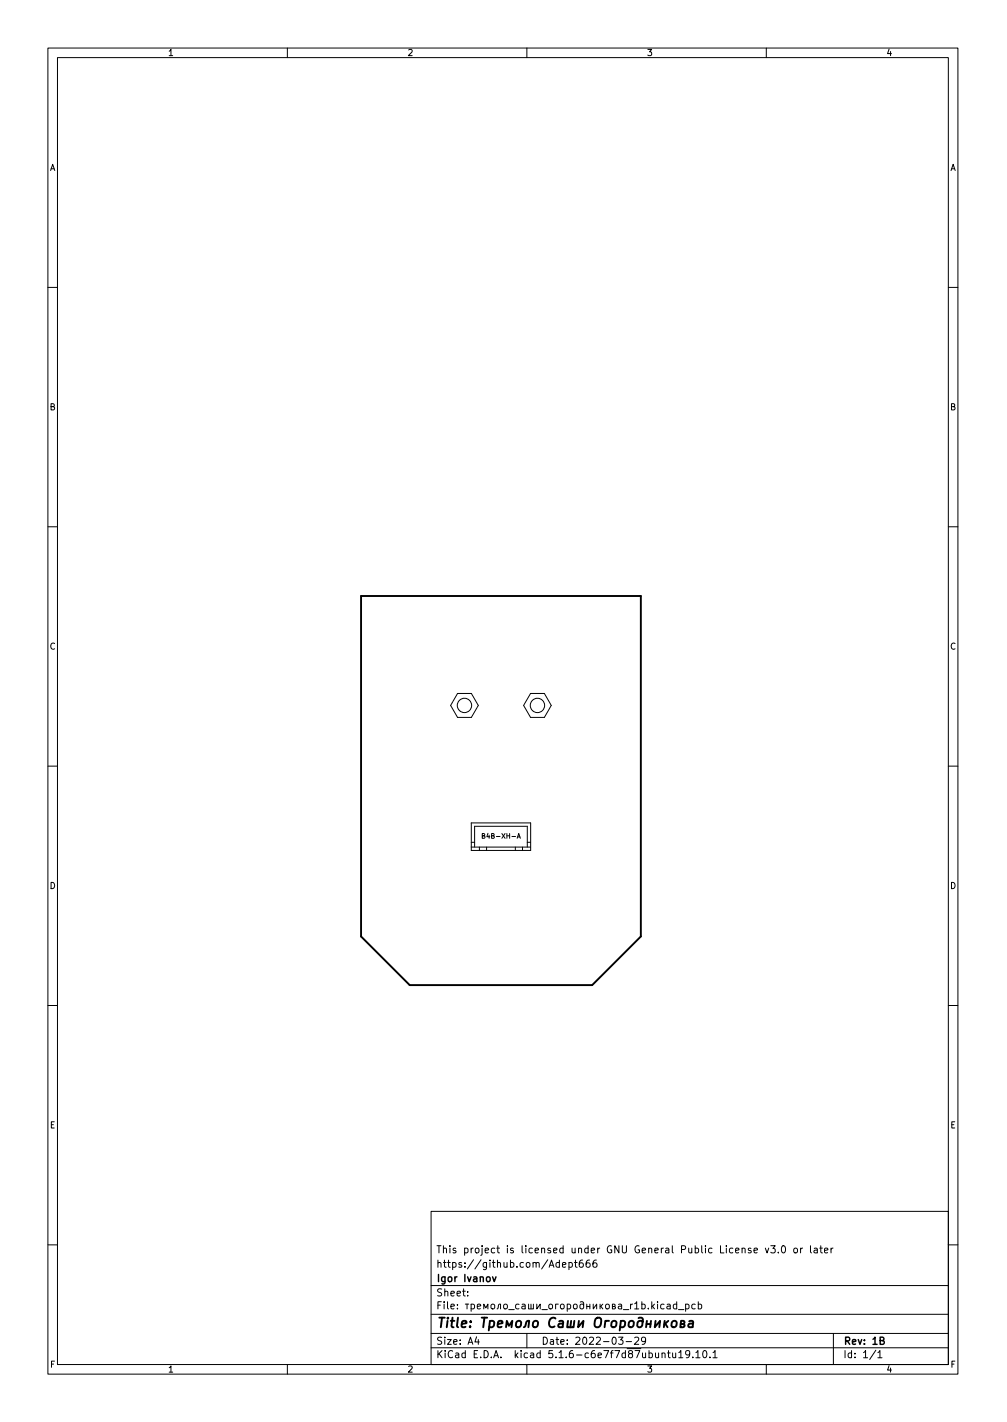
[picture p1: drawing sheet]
<svg xmlns="http://www.w3.org/2000/svg" width="210mm" height="297mm" viewBox="0 0 210 297" stroke-linecap="round" stroke-linejoin="round" font-family="sans-serif">
<defs><g id="words">
<text font-size="2.8" x="91" y="277.3">Title:</text>
<g font-size="2.1">
<text x="91" y="261.8">This project is licensed under GNU General Public License v3.0 or later</text>
<text x="91" y="267.8">Igor Ivanov</text>
<text x="91" y="264.8">https://github.com/Adept666</text>
<text x="91" y="273.5">File: ___r1b.kicad_pcb</text>
<text x="91" y="270.8">Sheet:</text>
<text x="91" y="280.9">Size: A4</text>
<text x="113" y="280.9">Date: 2022-03-29</text>
<text x="176" y="280.9">Rev: 1B</text>
<text x="91" y="283.7">KiCad E.D.A. kicad 5.1.6-c6e7f7d87ubuntu19.10.1</text>
<text x="176" y="283.7">Id: 1/1</text>
</g>
<g font-size="1.8">
<text x="35" y="11.7">1</text>
<text x="85" y="11.7">2</text>
<text x="135" y="11.7">3</text>
<text x="185" y="11.7">4</text>
<text x="10.3" y="35.7">A</text>
<text x="198.4" y="35.7">A</text>
<text x="10.3" y="85.7">B</text>
<text x="198.4" y="85.7">B</text>
<text x="10.3" y="135.7">C</text>
<text x="198.4" y="135.7">C</text>
<text x="10.3" y="185.7">D</text>
<text x="198.4" y="185.7">D</text>
<text x="10.4" y="235.7">E</text>
<text x="198.4" y="235.7">E</text>
<text x="10.4" y="285.7">F</text>
<text x="35" y="286.7">1</text>
<text x="85" y="286.7">2</text>
<text x="135" y="286.7">3</text>
<text x="185" y="286.7">4</text>
<text x="198.5" y="285.7">F</text>
</g>
<text font-size="1.4" x="101.3" y="175.2">B4B-XH-A</text>
</g></defs>
<g fill="none" stroke="#000" stroke-width=".21">
<path d="M10 10h190v277h-190zM12 12h186v273h-186zM60 10v2M110 10v2M160 10v2M10 60h2M198 60h2M10 110h2M198 110h2M95.5 144.9h2.9l1.5 2.5-1.5 2.5h-2.9l-1.4-2.5zM110.8 144.9h2.9l1.4 2.5-1.4 2.5h-2.9l-1.5-2.5zM10 160h2"/>
<path d="M98.4 171.9h12.4v5.7h-12.4zM98.4 176.9h12.4M98.4 175.9h.7M99.1 176.9v-4.3h11v4.3M100.1 176.9v.7M100.7 174.6l.4-.1 .1-.3-.5-.1v1h.4l.2-.3-.3-.2M101.6 176.9v.7M107.6 176.9v.7M108 175.1l.3-1 .3 1M108.1 174.8h.4M109.1 176.9v.7M110.1 175.9h.7"/>
<path d="M198 160h2M10 210h2M198 210h2M90 253h108v32h-108zM10 260h2M90 278.5h108M90 274.5h108M90 268.5h108M97.7 270.6v.1M97.7 269.8v.1M99.5 279.2l-.3 1.1h.9M99.9 279.8v1"/>
<path d="M110 278.5v3M112.1 272.4v1l.7-1v1M113.2 273.6h1.1M114.7 272.5l.4-.1 .3 .3v.4l-.3 .3-.4-.1-.1-.2zM116.6 272.4h-.6v1M117.2 272.5l.3-.1 .3 .3v.4l-.3 .3-.3-.1-.2-.2zM117.4 264.2l.8-.1-.1-.3-.4-.1-.3 .2 .1 .7h.6M118.4 272.5l.5-.1 .3 .3-.2 .6h-.6M118.4 272.4v1.5M118.8 263.8l.4-.1 .3 .3-.1 .6h-.6M118.8 263.7v1.5M119.9 272.5l.3-.1 .3 .3v.4l-.3 .3-.3-.1-.2-.2z"/>
<path d="M119.9 263.7h.6M120.2 263.2v1.3l.3 .2M121.2 272l.4-.1 .3 .3-.1 1.1-.2 .1-.4-.1-.1-.2 .1-.5 .2-.2 .5 .2M121.7 263.2l-.5 .1a1.01 1.01 0 0 0 0 1.4l.5-.1 .1-.5-.3-.3h-.3l-.3 .3M122.5 272.9h.7M122.5 272.4v1M123.1 263.2l-.4 .1a1.01 1.01 0 0 0 0 1.4l.5-.1v-.5l-.3-.3h-.2l-.3 .3M123.2 272.4v1M123.9 272.4v1l.7-1v1M124.5 263.2l-.4 .1a1.01 1.01 0 0 0 0 1.4l.5-.1 .1-.5-.3-.3h-.3l-.3 .3M125.3 272.4v1M125.4 272.8l.5 .6"/>
<path d="M125.9 272.4l-.6 .6M126.6 272.5l.3-.1 .3 .3v.4l-.3 .3-.3-.1-.2-.2zM127.9 272.9l.5-.1v-.3l-.5-.1v1h.4l.2-.3-.3-.2M129.2 279.3h.9l-.5 .6 .4 .1v.7l-.2 .1-.6-.1M129.2 272.5h.5l.1 .9M129.8 272.8h-.5l-.2 .3 .2 .3 .5-.1M130.2 273.6h1.1M131.7 272.4v1M132.1 272.4l-.4 .3M132.5 279.5l.6-.2 .3 .4-1 1.1h1M132.5 272.3l.4-.4v1.5M132.5 273.4h.9"/>
<path d="M134 272.5l.4-.1 .3 .3-.1 .6h-.6M134 271.9v1.5M134.8 280l-.3 .2h-.3l-.3-.2 .2-.6 .4-.1 .2 .2a.99 .99 0 0 1-.3 1.3h-.3M135.4 273.3v.1M136.1 271.9v1.5M136.2 272.8l.5 .6M136.7 272.4l-.6 .6M137.3 271.9v.2M137.3 272.4v1M138.7 272.5l-.5-.1-.3 .3 .2 .6h.6M139.3 272.5h.6v.9M139.9 272.8h-.5l-.2 .3 .2 .3 .5-.1"/>
<path d="M141.3 272.5l-.4-.1-.3 .3 .1 .6h.6M141.3 271.9v1.5M141.7 273.6h1.1M143.2 272.5l.4-.1 .3 .3-.2 .6h-.5M143.2 272.4v1.5M145.2 272.5l-.5-.1-.3 .3 .2 .6h.6M145.8 272.5l.4-.1 .3 .3-.1 .6h-.6M145.8 271.9v1.5M157.4 261.2l.8-.1-.1-.3-.4-.1-.3 .2 .1 .7h.6M159.8 260.7l.4 1 .3-1M160.9 260.2h1l-.5 .6 .4 .1v.7l-.2 .1-.7-.1M162.5 261.6v.1"/>
<path d="M163.3 260.4l.2-.2a.8 .8 0 0 1 .5 .8 .8 .8 0 0 1-.5 .7l-.2-.1-.1-.5zM165.9 260.8l.3-.1 .3 .3v.4l-.3 .3-.3-.1-.2-.2zM167.2 260.7v1M167.6 260.7l-.4 .3M169.2 260.2v1.3l.2 .2M170 260.8h.6l.1 .9M170.7 261.1h-.5l-.3 .3 .3 .3 .5-.1M171.2 260.7h.5M171.4 260.2v1.3l.3 .2M172.2 261.2l.7-.1-.1-.3-.4-.1-.2 .2v.7h.6M173.5 260.7v1M173.9 260.7l-.4 .3"/>
<path d="M174 278.5v6.5M198 260h2M60 285v2M90 281.5h108M110 285v2M130.7 280.2h1.2M138.2 282.8l.2-.2 .4 .1 .1 .9M139.4 282.6h.5M139.6 282.1v1.3l.3 .2M140.4 282.6l.1 .9 .4 .1 .2-.1M141.1 282.6v1M141.7 282.5l.5-.4v1.5"/>
<path d="M141.7 283.6h.9M144 282.8l-.3 .2h-.4l-.1-.2 .1-.6 .4-.1 .2 .2a.99 .99 0 0 1-.3 1.3h-.3M144.7 283.5v.1M145.3 282.5l.4-.4v1.5M145.3 283.6h.9M146.9 282.2l.2-.1a.8 .8 0 0 1 .5 .8 .8 .8 0 0 1-.5 .7 1 1 0 0 1-.2-1.4zM148.2 283.5v.1M148.9 282.5l.4-.4v1.5M148.9 283.6h.8M160 285v2M182.9 282l-1.3 2M183.3 282.5l.4-.4v1.5"/>
<path d="M183.3 283.6h.9"/>
<circle cx="97" cy="147.4" r="1.5"/>
<circle cx="112.2" cy="147.4" r="1.5"/>
</g>
<path d="M102.8 266.7l.4 1 .4-1M183.8 280h.6l.2-.3-.1-.2-.7-.2v1.5h.5l.3-.1v-.4l-.3-.3" fill="none" stroke="#000" stroke-width=".3"/>
<g fill="none" stroke="#000" stroke-width=".4">
<path d="M75.4 124.5h58.4v71.1l-10.2 10.2h-38.1l-10.1-10.2zM100.6 275.2h1.1M101.1 275.2l-.2 2M102.3 276h.8l.1 .3-.1 .6a.66 .66 0 0 1-1 .2M102.3 275.9l-.2 2M103.9 276.6l1-.2v-.4h-.8l-.2 1 .2 .2 .6-.1M105.7 277.2l.1-1.3 .5 1.1 .7-1.1-.2 1.3M107.9 276.1l.1-.1a.5 .5 0 0 1 .8 .3v.6l-.3 .2a.5 .5 0 0 1-.8-.2zM109.4 277.2l.3-.2 .3-1 .5-.1-.2 1.3M111.4 276.1l.1-.1a.5 .5 0 0 1 .9 .3l-.1 .6-.2 .2a.5 .5 0 0 1-.9-.2zM116 275.4a.88 .88 0 0 0-1 0 .88 .88 0 0 0-.4 1 .69 .69 0 0 0 .3 .8 .69 .69 0 0 0 .9-.1M116.8 276h.7v1.2"/>
<path d="M117.6 276.4l-.7 .1a.4 .4 0 0 0-.3 .3 .4 .4 0 0 0 .2 .4l.7-.1M118.6 275.9l-.2 1.3h1.4l.1-1.3M119.3 275.9l-.2 1.3M120.9 275.9l-.2 1.3 1.1-1.3-.1 1.3M124.4 275.5a.69 .69 0 0 1 1.1 0 1.47 1.47 0 0 1-.6 1.7l-.6-.1a1.5 1.5 0 0 1 .1-1.6zM127.2 275.9h-.8l-.2 1.3M127.8 276.1l.1-.1a.5 .5 0 0 1 .8 .3v.6l-.3 .2a.5 .5 0 0 1-.8-.2zM129.6 276h.8l.1 .3v.6a.66 .66 0 0 1-1 .2M129.6 275.9l-.2 2M131.4 276.1l.1-.1a.5 .5 0 0 1 .9 .3l-.1 .6-.2 .2a.5 .5 0 0 1-.9-.2zM133.3 275.3l.6-.1 .3 .4-.1 1.3-.2 .2a.5 .5 0 0 1-.9-.2l.1-.6a.64 .64 0 0 1 1.1-.2M135 276.6h.8"/>
<path d="M135.1 275.9l-.2 1.3M135.9 275.9l-.1 1.3M136.9 275.9l-.2 1.3 1.1-1.3-.1 1.3M138.8 275.9l-.2 1.3M138.9 276.5l.5 .7M139.5 275.9l-.8 .8M140.4 276.1l.1-.1a.5 .5 0 0 1 .8 .3l-.1 .6-.2 .2a.5 .5 0 0 1-.8-.2zM142.1 276.6l.7-.1 .1-.3-.2-.3h-.5l-.2 1.3 .8-.1 .1-.2-.3-.3M143.9 276h.8l-.1 1.2M144.7 276.4l-.7 .1a.4 .4 0 0 0-.3 .3 .4 .4 0 0 0 .2 .4l.7-.1"/>
</g>
<use href="#words"/>
</svg>
